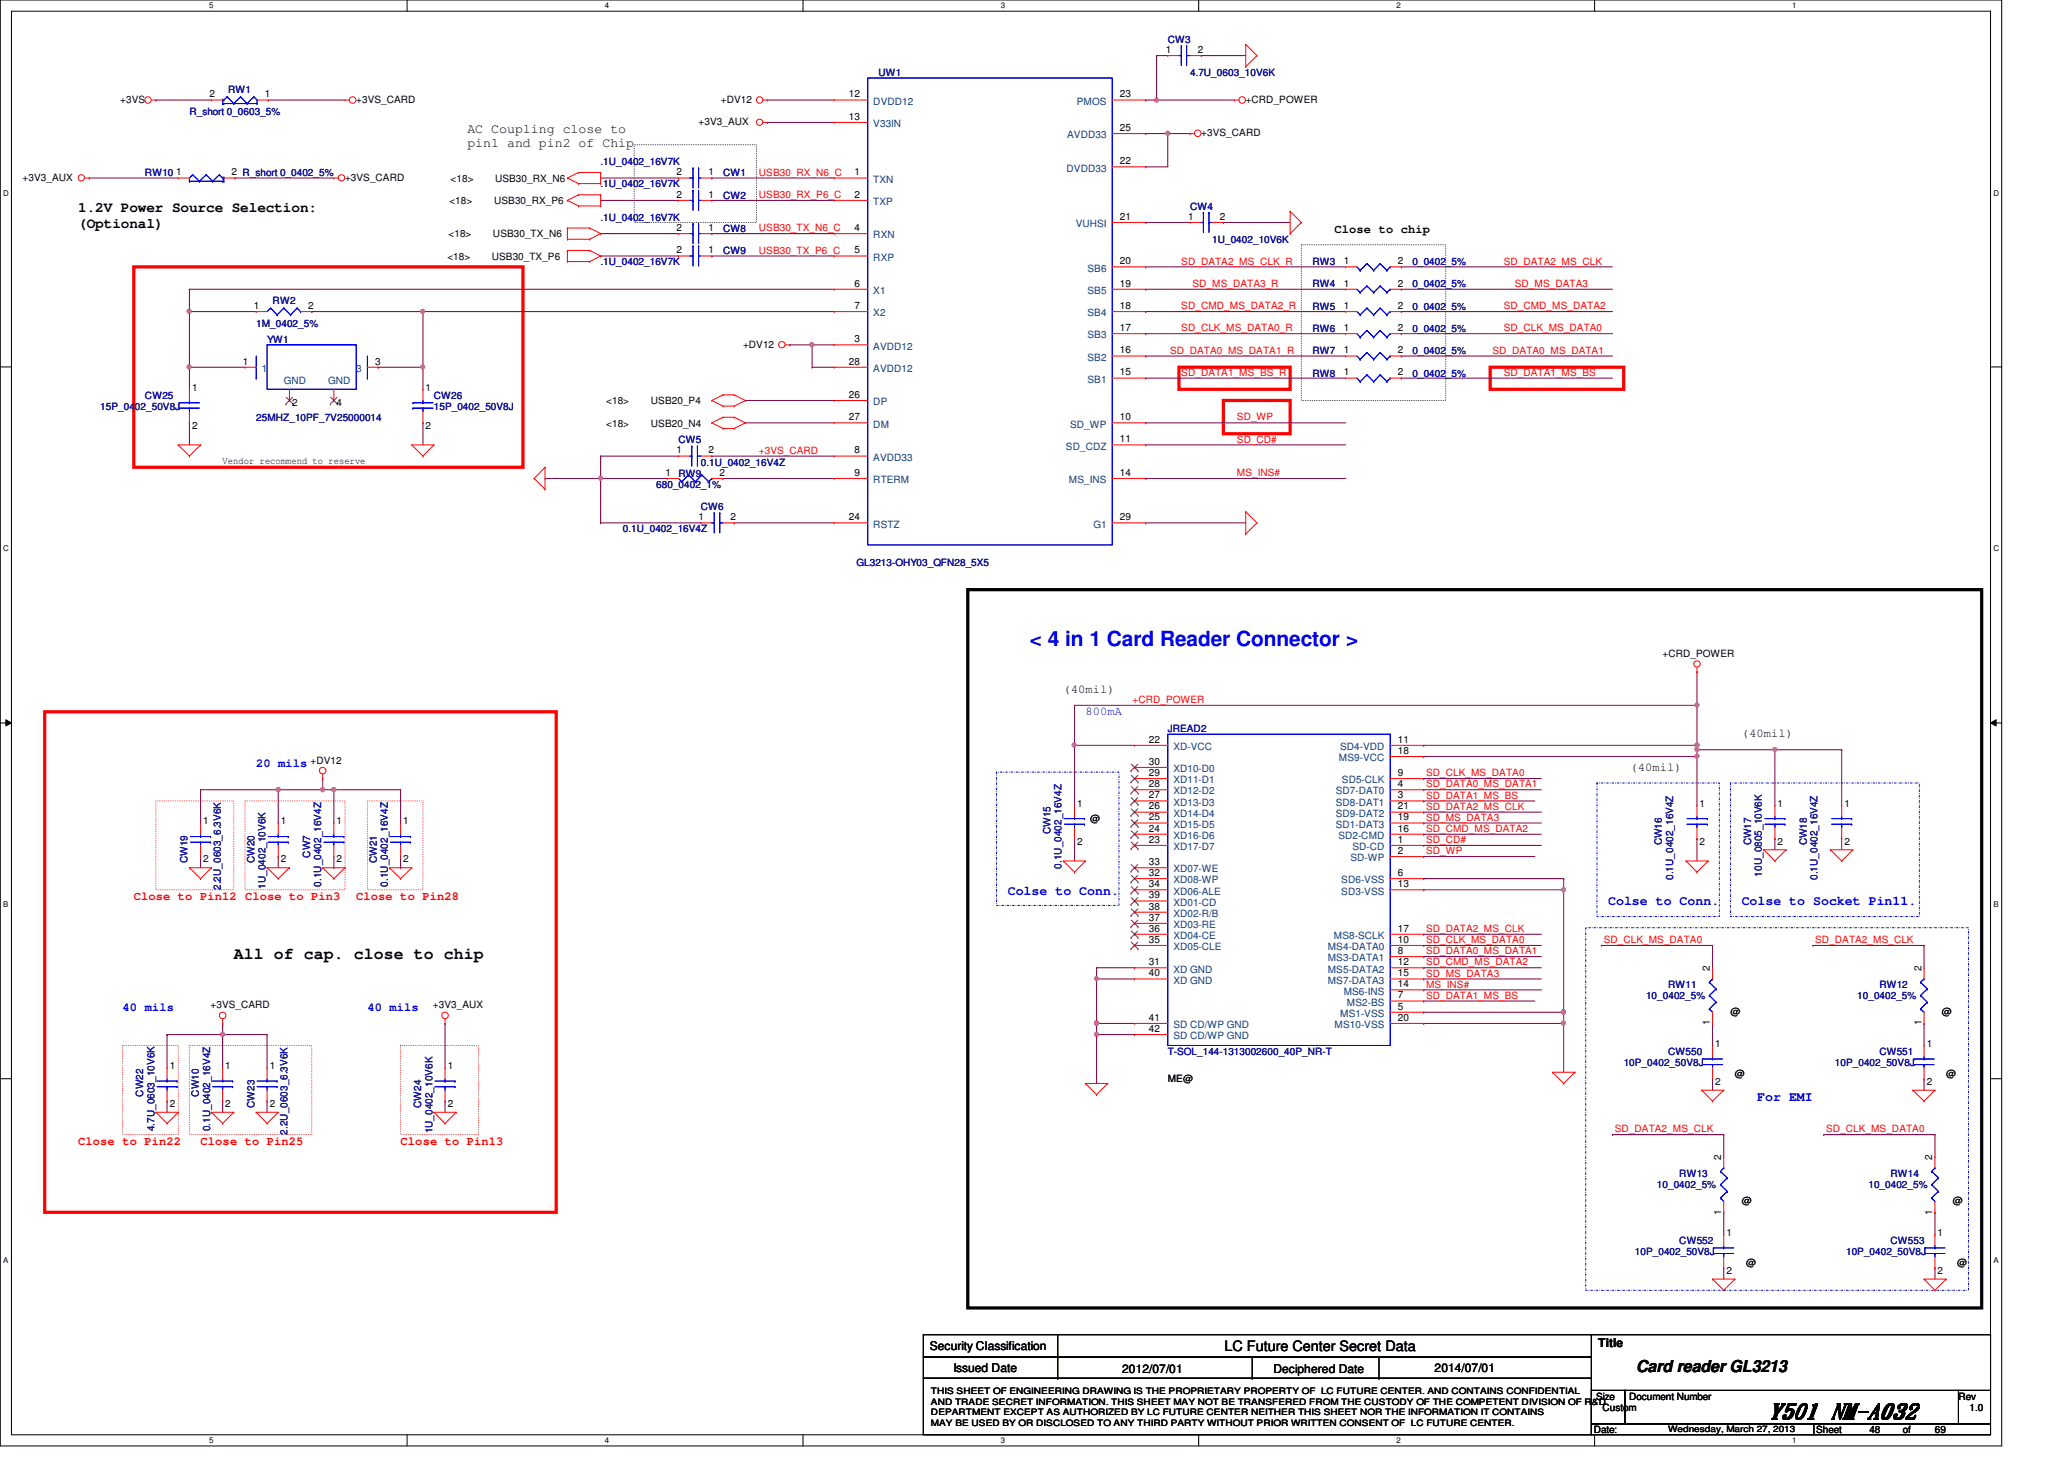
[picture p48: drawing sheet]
<svg xmlns="http://www.w3.org/2000/svg" width="297mm" height="210mm" viewBox="0 0 297 210" stroke-linecap="round" stroke-linejoin="round" font-family="sans-serif">
<defs><g id="words">
<text font-size="3" fill="#00f" x="148.2" y="93">&lt; 4 in 1 Card Reader Connector &gt;</text>
<text font-size="3" x="254.5" y="204">Y501 NM-A032</text>
<g font-size="2.4">
<text x="33.7" y="138">All of cap. close to chip</text>
<text x="235.5" y="197.4">Card reader GL3213</text>
</g>
<g font-size="2.1">
<text x="11.3" y="30.5">1.2V Power Source Selection:</text>
<text x="11.3" y="32.9">(Optional)</text>
<text x="176.2" y="194.4">LC Future Center Secret Data</text>
</g>
<g font-size="1.9">
<text x="67.3" y="19.1">AC Coupling close to</text>
<text x="67.3" y="21.1">pin1 and pin2 of Chip</text>
</g>
<g font-size="1.9" fill="#00f">
<text x="145" y="128.7">Colse to Conn.</text>
<text x="231.4" y="130.3">Colse to Conn.</text>
<text x="250.7" y="130.3">Colse to Socket Pin11.</text>
<text x="252.9" y="158.5">For EMI</text>
</g>
<g font-size="1.7">
<text x="192.1" y="33.5">Close to chip</text>
<text x="153" y="99.7">(40mil)</text>
<text x="250.7" y="106">(40mil)</text>
<text x="234.7" y="110.9">(40mil)</text>
<text x="133.8" y="194.3">Security Classification</text>
<text x="137.2" y="197.3">Issued Date</text>
<text x="161.5" y="197.5">2012/07/01</text>
<text x="183.3" y="197.5">Deciphered Date</text>
<text x="206.5" y="197.3">2014/07/01</text>
<text x="230" y="193.8">Title</text>
</g>
<g font-size="1.7" fill="#00f">
<text x="156.2" y="102.9">800mA</text>
<text x="36.9" y="110.3">20 mils</text>
<text x="17.6" y="145.5">40 mils</text>
<text x="52.9" y="145.5">40 mils</text>
</g>
<g font-size="1.7" fill="#f00">
<text x="19.3" y="129.5">Close to Pin12 Close to Pin3</text>
<text x="51.3" y="129.5">Close to Pin28</text>
<text x="11.3" y="164.7">Close to Pin22</text>
<text x="28.9" y="164.7">Close to Pin25</text>
<text x="57.7" y="164.7">Close to Pin13</text>
</g>
<g font-size="1.4" fill="#000080">
<text x="126.4" y="11">UW1</text>
<text x="168.1" y="6.2">CW3</text>
<text x="171.3" y="11">4.7U_0603_10V6K</text>
<text x="27.3" y="16.6">R_short 0_0603_5%</text>
<text x="32.8" y="13.4">RW1</text>
<text x="86.4" y="23.7">.1U_0402_16V7K</text>
<text x="20.9" y="25.4">RW10</text>
<text x="86.4" y="27">.1U_0402_16V7K</text>
<text x="104.1" y="25.4">CW1</text>
<text x="104.1" y="28.6">CW2</text>
<text x="86.4" y="31.7">.1U_0402_16V7K</text>
<text x="104.1" y="33.4">CW8</text>
<text x="171.3" y="30.2">CW4</text>
<text x="174.5" y="35">1U_0402_10V6K</text>
<text x="86.4" y="38.2">.1U_0402_16V7K</text>
<text x="104.1" y="36.6">CW9</text>
<text x="188.9" y="41.4">RW4</text>
<text x="188.9" y="38.2">RW3</text>
<text x="203.3" y="41.4">0_0402_5%</text>
<text x="203.3" y="38.2">0_0402_5%</text>
<text x="36.9" y="47">1M_0402_5%</text>
<text x="39.2" y="43.8">RW2</text>
<text x="188.9" y="47.8">RW6</text>
<text x="188.9" y="44.6">RW5</text>
<text x="203.3" y="47.8">0_0402_5%</text>
<text x="203.3" y="44.6">0_0402_5%</text>
<text x="38.4" y="49.4">YW1</text>
<text x="188.9" y="51">RW7</text>
<text x="203.3" y="51">0_0402_5%</text>
<text x="14.4" y="59">15P_0402_50V8J</text>
<text x="20.9" y="57.4">CW25</text>
<text x="62.4" y="57.4">CW26</text>
<text x="62.4" y="59">15P_0402_50V8J</text>
<text x="188.9" y="54.2">RW8</text>
<text x="203.3" y="54.2">0_0402_5%</text>
<text x="36.9" y="60.6">25MHZ_10PF_7V25000014</text>
<text x="97.7" y="63.8">CW5</text>
<text x="94.4" y="70.2">680_0402_1%</text>
<text x="97.7" y="68.6">RW9</text>
<text x="100.9" y="67">0.1U_0402_16V4Z</text>
<text x="89.7" y="76.6">0.1U_0402_16V4Z</text>
<text x="100.9" y="73.4">CW6</text>
<text x="123.3" y="81.4">GL3213-OHY03_QFN28_5X5</text>
<text x="168.1" y="105.4">JREAD2</text>
<text x="27" y="124.2" transform="rotate(-90 27 124.2)">CW19</text>
<text x="36.6" y="124.2" transform="rotate(-90 36.6 124.2)">CW20</text>
<text x="44.6" y="123.4" transform="rotate(-90 44.6 123.4)">CW7</text>
<text x="54.2" y="124.2" transform="rotate(-90 54.2 124.2)">CW21</text>
<text x="151.2" y="120" transform="rotate(-90 151.2 120)">CW15</text>
<text x="152.8" y="125" transform="rotate(-90 152.8 125)">0.1U_0402_16V4Z</text>
<text x="239.2" y="121.6" transform="rotate(-90 239.2 121.6)">CW16</text>
<text x="252" y="121.6" transform="rotate(-90 252 121.6)">CW17</text>
<text x="260" y="121.6" transform="rotate(-90 260 121.6)">CW18</text>
<text x="31.8" y="128" transform="rotate(-90 31.8 128)">2.2U_0603_6.3V6K</text>
<text x="38.2" y="127.8" transform="rotate(-90 38.2 127.8)">1U_0402_10V6K</text>
<text x="46.2" y="127.6" transform="rotate(-90 46.2 127.6)">0.1U_0402_16V4Z</text>
<text x="55.8" y="127.6" transform="rotate(-90 55.8 127.6)">0.1U_0402_16V4Z</text>
<text x="240.8" y="126.6" transform="rotate(-90 240.8 126.6)">0.1U_0402_16V4Z</text>
<text x="253.6" y="126.1" transform="rotate(-90 253.6 126.1)">10U_0805_10V6K</text>
<text x="261.6" y="126.6" transform="rotate(-90 261.6 126.6)">0.1U_0402_16V4Z</text>
<text x="236.9" y="143.8">10_0402_5%</text>
<text x="240.1" y="142.2">RW11</text>
<text x="267.3" y="143.8">10_0402_5%</text>
<text x="270.5" y="142.2">RW12</text>
<text x="168.1" y="151.8">T-SOL_144-1313002600_40P_NR-T</text>
<text x="233.7" y="153.4">10P_0402_50V8J</text>
<text x="240.1" y="151.8">CW550</text>
<text x="264.1" y="153.4">10P_0402_50V8J</text>
<text x="270.5" y="151.8">CW551</text>
<text x="20.6" y="157.8" transform="rotate(-90 20.6 157.8)">CW22</text>
<text x="28.6" y="157.8" transform="rotate(-90 28.6 157.8)">CW10</text>
<text x="36.6" y="159.4" transform="rotate(-90 36.6 159.4)">CW23</text>
<text x="60.6" y="159.4" transform="rotate(-90 60.6 159.4)">CW24</text>
<text x="22.2" y="162.7" transform="rotate(-90 22.2 162.7)">4.7U_0603_10V6K</text>
<text x="30.2" y="162.7" transform="rotate(-90 30.2 162.7)">0.1U_0402_16V4Z</text>
<text x="41.4" y="163.2" transform="rotate(-90 41.4 163.2)">2.2U_0603_6.3V6K</text>
<text x="62.2" y="163.1" transform="rotate(-90 62.2 163.1)">1U_0402_10V6K</text>
<text x="238.5" y="171">10_0402_5%</text>
<text x="241.7" y="169.4">RW13</text>
<text x="268.9" y="171">10_0402_5%</text>
<text x="272.1" y="169.4">RW14</text>
<text x="241.7" y="179">CW552</text>
<text x="272.1" y="179">CW553</text>
<text x="235.3" y="180.6">10P_0402_50V8J</text>
<text x="265.7" y="180.6">10P_0402_50V8J</text>
</g>
<g font-size="1.4">
<text x="167.8" y="7.6">1</text>
<text x="172.4" y="7.6">2</text>
<text x="17.3" y="14.8">+3VS</text>
<text x="30.1" y="14">2</text>
<text x="38.1" y="14">1</text>
<text x="51.3" y="14.8">+3VS_CARD</text>
<text x="100.5" y="18">+3V3_AUX</text>
<text x="103.8" y="14.8">+DV12</text>
<text x="122.2" y="14">12</text>
<text x="122.2" y="17.2">13</text>
<text x="161.2" y="14">23</text>
<text x="179.3" y="14.8">+CRD_POWER</text>
<text x="161.2" y="23.6">22</text>
<text x="161.2" y="18.8">25</text>
<text x="172.9" y="19.6">+3VS_CARD</text>
<text x="3.3" y="26">+3V3_AUX</text>
<text x="25.4" y="25.2">1</text>
<text x="33.3" y="25.2">2 R_short 0_0402_5%</text>
<text x="49.7" y="26">+3VS_CARD</text>
<text x="64.7" y="29.4">&lt;18&gt;</text>
<text x="64.9" y="26.2">&lt;18&gt;</text>
<text x="71.1" y="29.4">USB30_RX_P6</text>
<text x="71.2" y="26.2">USB30_RX_N6</text>
<text x="97.4" y="25.2">2</text>
<text x="97.4" y="28.4">2</text>
<text x="102" y="25.2">1</text>
<text x="102" y="28.4">1</text>
<text x="123" y="25.2">1</text>
<text x="123" y="28.4">2</text>
<text x="64.6" y="34.2">&lt;18&gt;</text>
<text x="70.9" y="34.2">USB30_TX_N6</text>
<text x="97.4" y="33.2">2</text>
<text x="102" y="33.2">1</text>
<text x="123" y="33.2">4</text>
<text x="161.2" y="31.6">21</text>
<text x="171" y="31.6">1</text>
<text x="175.6" y="31.6">2</text>
<text x="64.4" y="37.4">&lt;18&gt;</text>
<text x="70.8" y="37.4">USB30_TX_P6</text>
<text x="97.4" y="36.4">2</text>
<text x="102" y="36.4">1</text>
<text x="123" y="36.4">5</text>
<text x="123" y="41.2">6</text>
<text x="161.2" y="41.2">19</text>
<text x="161.2" y="38">20</text>
<text x="193.4" y="41.2">1</text>
<text x="193.4" y="38">1</text>
<text x="201.2" y="41.2">2</text>
<text x="201.2" y="38">2</text>
<text x="36.5" y="44.4">1</text>
<text x="44.4" y="44.4">2</text>
<text x="123" y="44.4">7</text>
<text x="161.2" y="47.6">17</text>
<text x="161.2" y="44.4">18</text>
<text x="193.4" y="47.6">1</text>
<text x="193.4" y="44.4">1</text>
<text x="201.2" y="47.6">2</text>
<text x="201.2" y="44.4">2</text>
<text x="35" y="52.5">1</text>
<text x="54" y="52.5">3</text>
<text x="106.9" y="50">+DV12</text>
<text x="122.2" y="52.5">28</text>
<text x="123" y="49.2">3</text>
<text x="161.2" y="50.8">16</text>
<text x="193.4" y="50.8">1</text>
<text x="201.2" y="50.8">2</text>
<text x="27.6" y="56.2">1</text>
<text x="42" y="58.5">2</text>
<text x="48.4" y="58.5">4</text>
<text x="61.3" y="56.2">1</text>
<text x="87.2" y="58.2">&lt;18&gt;</text>
<text x="93.7" y="58.2">USB20_P4</text>
<text x="122.2" y="57.2">26</text>
<text x="161.2" y="54">15</text>
<text x="193.4" y="54">1</text>
<text x="201.2" y="54">2</text>
<text x="27.6" y="61.7">2</text>
<text x="61.3" y="61.7">2</text>
<text x="87.2" y="61.4">&lt;18&gt;</text>
<text x="93.7" y="61.4">USB20_N4</text>
<text x="97.4" y="65.2">1</text>
<text x="102" y="65.2">2</text>
<text x="122.2" y="60.5">27</text>
<text x="123" y="65.2">8</text>
<text x="161.2" y="60.5">10</text>
<text x="161.2" y="63.6">11</text>
<text x="32" y="66.8">Vendor recommend to reserve</text>
<text x="95.8" y="68.5">1</text>
<text x="103.5" y="68.5">2</text>
<text x="123" y="68.5">9</text>
<text x="161.2" y="68.5">14</text>
<text x="100.5" y="74.8">1</text>
<text x="105.2" y="74.8">2</text>
<text x="122.2" y="74.8">24</text>
<text x="161.2" y="74.8">29</text>
<text x="239.3" y="94.5">+CRD_POWER</text>
<text x="165.4" y="106.8">22</text>
<text x="201.2" y="106.8">11</text>
<text x="44.7" y="109.9">+DV12</text>
<text x="165.4" y="110">30</text>
<text x="165.4" y="113.2">28</text>
<text x="165.4" y="111.6">29</text>
<text x="201.2" y="113.2">4</text>
<text x="201.2" y="111.6">9</text>
<text x="201.2" y="108.5">18</text>
<text x="29.2" y="118.6">1</text>
<text x="40.4" y="118.6">1</text>
<text x="48.4" y="118.6">1</text>
<text x="58" y="118.6">1</text>
<text x="155" y="116.1">1</text>
<text x="156.9" y="118.2">@</text>
<text x="165.4" y="116.5">26</text>
<text x="165.4" y="119.6">24</text>
<text x="165.4" y="118">25</text>
<text x="165.4" y="114.9">27</text>
<text x="201.2" y="116.5">21</text>
<text x="201.2" y="119.6">16</text>
<text x="201.2" y="118">19</text>
<text x="201.2" y="114.9">3</text>
<text x="244.6" y="116.1">1</text>
<text x="255.8" y="116.1">1</text>
<text x="265.4" y="116.1">1</text>
<text x="29.2" y="124.1">2</text>
<text x="40.4" y="124.1">2</text>
<text x="48.4" y="124.1">2</text>
<text x="58" y="124.1">2</text>
<text x="155" y="121.5">2</text>
<text x="165.4" y="121.2">23</text>
<text x="165.4" y="124.5">33</text>
<text x="201.2" y="121.2">1</text>
<text x="201.2" y="122.9">2</text>
<text x="244.6" y="121.5">2</text>
<text x="255.8" y="121.5">2</text>
<text x="265.4" y="121.5">2</text>
<text x="165.4" y="126">32</text>
<text x="165.4" y="127.6">34</text>
<text x="165.4" y="130.9">38</text>
<text x="165.4" y="129.2">39</text>
<text x="201.2" y="127.6">13</text>
<text x="201.2" y="126">6</text>
<text x="165.4" y="132.5">37</text>
<text x="165.4" y="134">36</text>
<text x="165.4" y="135.6">35</text>
<text x="201.2" y="135.6">10</text>
<text x="201.2" y="137.2">8</text>
<text x="201.2" y="134">17</text>
<text x="165.4" y="138.9">31</text>
<text x="165.4" y="140.5">40</text>
<text x="201.2" y="140.5">15</text>
<text x="201.2" y="142">14</text>
<text x="201.2" y="138.9">12</text>
<text x="201.2" y="143.6">7</text>
<text x="246.1" y="139.7" transform="rotate(-90 246.1 139.7)">2</text>
<text x="276.5" y="139.7" transform="rotate(-90 276.5 139.7)">2</text>
<text x="30.3" y="145.1">+3VS_CARD</text>
<text x="62.3" y="145.1">+3V3_AUX</text>
<text x="165.4" y="146.9">41</text>
<text x="165.4" y="148.5">42</text>
<text x="201.2" y="146.9">20</text>
<text x="201.2" y="145.2">5</text>
<text x="246.1" y="147.5" transform="rotate(-90 246.1 147.5)">1</text>
<text x="249" y="146">@</text>
<text x="276.5" y="147.5" transform="rotate(-90 276.5 147.5)">1</text>
<text x="279.4" y="146">@</text>
<text x="24.4" y="153.8">1</text>
<text x="32.4" y="153.8">1</text>
<text x="38.8" y="153.8">1</text>
<text x="64.4" y="153.8">1</text>
<text x="168.1" y="155.6">ME@</text>
<text x="246.8" y="150.6">1</text>
<text x="249.7" y="155">@</text>
<text x="277.3" y="150.6">1</text>
<text x="280.1" y="155">@</text>
<text x="24.4" y="159.3">2</text>
<text x="32.4" y="159.3">2</text>
<text x="38.8" y="159.3">2</text>
<text x="64.4" y="159.3">2</text>
<text x="246.8" y="156.1">2</text>
<text x="277.3" y="156.1">2</text>
<text x="247.7" y="166.9" transform="rotate(-90 247.7 166.9)">2</text>
<text x="278.1" y="166.9" transform="rotate(-90 278.1 166.9)">2</text>
<text x="250.7" y="173.2">@</text>
<text x="281" y="173.2">@</text>
<text x="247.7" y="174.8" transform="rotate(-90 247.7 174.8)">1</text>
<text x="248.5" y="177.8">1</text>
<text x="278.1" y="174.8" transform="rotate(-90 278.1 174.8)">1</text>
<text x="278.8" y="177.8">1</text>
<text x="248.5" y="183.3">2</text>
<text x="251.3" y="182.2">@</text>
<text x="278.8" y="183.3">2</text>
<text x="281.7" y="182.2">@</text>
<text x="229.7" y="201.4">Size</text>
<text x="230.6" y="203">Custom</text>
<text x="234.5" y="201.4">Document Number</text>
<text x="281.9" y="201.4">Rev</text>
<text x="283.5" y="203">1.0</text>
<text x="229.4" y="206.2">Date:</text>
<text x="261.4" y="206.2">Sheet</text>
<text x="269" y="206.2">48</text>
<text x="273.9" y="206.2">of</text>
<text x="278.5" y="206.2">69</text>
</g>
<g font-size="1.4" fill="#004080">
<text x="125.7" y="15.1">DVDD12</text>
<text x="155" y="15.1">PMOS</text>
<text x="125.7" y="18.3">V33IN</text>
<text x="153.6" y="19.9">AVDD33</text>
<text x="125.7" y="26.3">TXN</text>
<text x="125.7" y="29.5">TXP</text>
<text x="153.5" y="24.7">DVDD33</text>
<text x="125.7" y="34.3">RXN</text>
<text x="154.8" y="32.7">VUHSI</text>
<text x="125.7" y="37.5">RXP</text>
<text x="156.5" y="39.1">SB6</text>
<text x="125.7" y="42.3">X1</text>
<text x="125.7" y="45.5">X2</text>
<text x="156.5" y="45.5">SB4</text>
<text x="156.5" y="42.3">SB5</text>
<text x="37.7" y="53.5">1</text>
<text x="51.3" y="53.5">3</text>
<text x="125.7" y="50.3">AVDD12</text>
<text x="125.7" y="53.5">AVDD12</text>
<text x="156.5" y="51.9">SB2</text>
<text x="156.5" y="48.7">SB3</text>
<text x="40.8" y="55.2">GND</text>
<text x="47.2" y="55.2">GND</text>
<text x="125.7" y="58.3">DP</text>
<text x="156.5" y="55.1">SB1</text>
<text x="125.7" y="61.5">DM</text>
<text x="153.4" y="64.7">SD_CDZ</text>
<text x="154" y="61.5">SD_WP</text>
<text x="125.7" y="66.3">AVDD33</text>
<text x="125.7" y="69.5">RTERM</text>
<text x="153.8" y="69.5">MS_INS</text>
<text x="125.7" y="75.9">RSTZ</text>
<text x="157.3" y="75.9">G1</text>
<text x="168.9" y="107.9">XD-VCC</text>
<text x="192.9" y="107.9">SD4-VDD</text>
<text x="168.9" y="111.1">XD10-D0</text>
<text x="168.9" y="112.7">XD11-D1</text>
<text x="192.7" y="109.5">MS9-VCC</text>
<text x="193.1" y="112.7">SD5-CLK</text>
<text x="168.9" y="117.5">XD14-D4</text>
<text x="168.9" y="114.3">XD12-D2</text>
<text x="168.9" y="119.1">XD15-D5</text>
<text x="168.9" y="115.9">XD13-D3</text>
<text x="192.2" y="117.5">SD9-DAT2</text>
<text x="192.2" y="114.3">SD7-DAT0</text>
<text x="192.2" y="119.1">SD1-DAT3</text>
<text x="192.2" y="115.9">SD8-DAT1</text>
<text x="168.9" y="120.7">XD16-D6</text>
<text x="168.9" y="122.3">XD17-D7</text>
<text x="168.9" y="125.5">XD07-WE</text>
<text x="192.6" y="120.7">SD2-CMD</text>
<text x="194.3" y="123.9">SD-WP</text>
<text x="194.6" y="122.3">SD-CD</text>
<text x="168.9" y="127.1">XD08-WP</text>
<text x="168.9" y="128.7">XD06-ALE</text>
<text x="168.9" y="131.9">XD02-R/B</text>
<text x="168.9" y="130.3">XD01-CD</text>
<text x="193" y="128.7">SD3-VSS</text>
<text x="193" y="127.1">SD6-VSS</text>
<text x="168.9" y="133.5">XD03-RE</text>
<text x="168.9" y="135.1">XD04-CE</text>
<text x="168.9" y="136.7">XD05-CLE</text>
<text x="191.1" y="136.7">MS4-DATA0</text>
<text x="192" y="135.1">MS8-SCLK</text>
<text x="168.9" y="139.9">XD GND</text>
<text x="168.9" y="141.5">XD GND</text>
<text x="191.1" y="141.5">MS7-DATA3</text>
<text x="191.1" y="138.3">MS3-DATA1</text>
<text x="191.1" y="139.9">MS5-DATA2</text>
<text x="193.4" y="143.1">MS6-INS</text>
<text x="168.9" y="147.9">SD CD/WP GND</text>
<text x="168.9" y="149.5">SD CD/WP GND</text>
<text x="192.1" y="147.9">MS10-VSS</text>
<text x="192.9" y="146.3">MS1-VSS</text>
<text x="193.8" y="144.7">MS2-BS</text>
</g>
<g font-size="1.4" fill="#f00">
<text x="109.2" y="25.3">USB30_RX_N6_C</text>
<text x="109.2" y="28.5">USB30_RX_P6_C</text>
<text x="109.2" y="33.3">USB30_TX_N6_C</text>
<text x="109.2" y="36.5">USB30_TX_P6_C</text>
<text x="170" y="38.1">SD_DATA2_MS_CLK_R</text>
<text x="171.6" y="41.3">SD_MS_DATA3_R</text>
<text x="216.4" y="38.1">SD_DATA2_MS_CLK</text>
<text x="218" y="41.3">SD_MS_DATA3</text>
<text x="170" y="44.5">SD_CMD_MS_DATA2_R</text>
<text x="170" y="47.7">SD_CLK_MS_DATA0_R</text>
<text x="216.4" y="44.5">SD_CMD_MS_DATA2</text>
<text x="216.4" y="47.7">SD_CLK_MS_DATA0</text>
<text x="168.4" y="50.9">SD_DATA0_MS_DATA1_R</text>
<text x="214.8" y="50.9">SD_DATA0_MS_DATA1</text>
<text x="170" y="54.1">SD_DATA1_MS_BS_R</text>
<text x="216.4" y="54.1">SD_DATA1_MS_BS</text>
<text x="109.2" y="65.3">+3VS_CARD</text>
<text x="178" y="60.5">SD_WP</text>
<text x="178" y="63.7">SD_CD#</text>
<text x="178" y="68.5">MS_INS#</text>
<text x="163" y="101.1">+CRD_POWER</text>
<text x="205.2" y="111.7">SD_CLK_MS_DATA0</text>
<text x="205.2" y="113.3">SD_DATA0_MS_DATA1</text>
<text x="205.2" y="116.5">SD_DATA2_MS_CLK</text>
<text x="205.2" y="119.7">SD_CMD_MS_DATA2</text>
<text x="205.2" y="118.1">SD_MS_DATA3</text>
<text x="205.2" y="114.9">SD_DATA1_MS_BS</text>
<text x="205.2" y="121.3">SD_CD#</text>
<text x="205.2" y="122.9">SD_WP</text>
<text x="205.2" y="135.7">SD_CLK_MS_DATA0</text>
<text x="205.2" y="134.1">SD_DATA2_MS_CLK</text>
<text x="205.2" y="137.3">SD_DATA0_MS_DATA1</text>
<text x="230.8" y="135.7">SD_CLK_MS_DATA0</text>
<text x="261.2" y="135.7">SD_DATA2_MS_CLK</text>
<text x="205.2" y="140.5">SD_MS_DATA3</text>
<text x="205.2" y="142.1">MS_INS#</text>
<text x="205.2" y="138.9">SD_CMD_MS_DATA2</text>
<text x="205.2" y="143.7">SD_DATA1_MS_BS</text>
<text x="232.4" y="162.9">SD_DATA2_MS_CLK</text>
<text x="262.8" y="162.9">SD_CLK_MS_DATA0</text>
</g>
<g font-size="1.3">
<text x="134" y="200.6">THIS SHEET OF ENGINEERING DRAWING IS THE PROPRIETARY PROPERTY OF LC FUTURE CENTER. AND CONTAINS CONFIDENTIAL</text>
<text x="134" y="202.1">AND TRADE SECRET INFORMATION. THIS SHEET MAY NOT BE TRANSFERED FROM THE CUSTODY OF THE COMPETENT DIVISION OF R&amp;D</text>
<text x="134" y="203.6">DEPARTMENT EXCEPT AS AUTHORIZED BY LC FUTURE CENTER NEITHER THIS SHEET NOR THE INFORMATION IT CONTAINS</text>
<text x="134" y="205.1">MAY BE USED BY OR DISCLOSED TO ANY THIRD PARTY WITHOUT PRIOR WRITTEN CONSENT OF LC FUTURE CENTER.</text>
<text x="240.1" y="206">Wednesday, March 27, 2013</text>
</g>
<g font-size="1.1">
<text x="30.1" y="1.1">5</text>
<text x="87" y="1.1">4</text>
<text x="144" y="1.1">3</text>
<text x="201" y="1.1">2</text>
<text x="257.9" y="1.1">1</text>
<text x=".5" y="28.2">D</text>
<text x="286.9" y="28.2">D</text>
<text x=".5" y="79.3">C</text>
<text x="286.9" y="79.3">C</text>
<text x=".5" y="130.6">B</text>
<text x="286.9" y="130.6">B</text>
<text x=".5" y="181.7">A</text>
<text x="286.9" y="181.7">A</text>
<text x="30.1" y="207.6">5</text>
<text x="87" y="207.6">4</text>
<text x="144" y="207.6">3</text>
<text x="201" y="207.6">2</text>
<text x="257.9" y="207.6">1</text>
</g>
</g></defs>
<path d="M0 0h288.1v208h-288.1zM1.6 1.6h284.9v204.8h-284.9z" fill="none" stroke="#000" stroke-width=".14"/>
<g fill="#fff">
<path d="M30.1 .2h.6v1.2h-.6z"/>
<path d="M30.1 206.6h.6v1.2h-.6z"/>
</g>
<path d="M58.6 0v1.6M58.6 206.4v1.6" fill="none" stroke="#000" stroke-width=".14"/>
<g fill="#fff">
<path d="M87 .2h.6v1.2h-.6z"/>
<path d="M87 206.6h.6v1.2h-.6z"/>
</g>
<path d="M115.6 0v1.6M115.6 206.4v1.6" fill="none" stroke="#000" stroke-width=".14"/>
<g fill="#fff">
<path d="M144 .2h.6v1.2h-.6z"/>
<path d="M144 206.6h.6v1.2h-.6z"/>
</g>
<path d="M172.5 0v1.6M172.5 206.4v1.6" fill="none" stroke="#000" stroke-width=".14"/>
<g fill="#fff">
<path d="M201 .2h.5v1.2h-.5z"/>
<path d="M201 206.6h.5v1.2h-.5z"/>
</g>
<path d="M229.5 0v1.6M229.5 206.4v1.6" fill="none" stroke="#000" stroke-width=".14"/>
<g fill="#fff">
<path d="M257.9 .2h.6v1.2h-.6z"/>
<path d="M257.9 206.6h.6v1.2h-.6z"/>
<path d="M.5 27.2h.7v1.2h-.7z"/>
<path d="M286.9 27.2h.8v1.2h-.8z"/>
<path d="M.5 78.4h.7v1.1h-.7z"/>
<path d="M286.9 78.4h.8v1.1h-.8z"/>
</g>
<path d="M0 52.8h1.6M286.5 52.8h1.6" fill="none" stroke="#000" stroke-width=".14"/>
<g fill="#fff">
<path d="M.5 129.6h.7v1.2h-.7z"/>
<path d="M286.9 129.6h.7v1.2h-.7z"/>
</g>
<path d="M0 104h1.6M.8 103.5l.8 .5-.8 .4zM286.5 104l.8-.5v.9zM286.5 104h1.6" fill="none" stroke="#000" stroke-width=".14"/>
<path d="M.8 103.5l.8 .5-.8 .4zM286.5 104l.8-.5v.9z" fill="#000"/>
<g fill="#fff">
<path d="M.5 180.8h.7v1.1h-.7z"/>
<path d="M286.9 180.8h.7v1.1h-.7z"/>
</g>
<path d="M0 155.2h1.6M286.5 155.2h1.6" fill="none" stroke="#000" stroke-width=".14"/>
<path d="M139.3 84.8h145.9v103.4h-145.9z" fill="none" stroke="#000" stroke-width=".47"/>
<path d="M143.4 111.1h17.6v19.2h-17.6zM229.8 112.6h17.6v19.3h-17.6zM249 112.6h27.2v19.3h-27.2zM228.2 133.5h55.1v52.1h-55.1z" fill="none" stroke="#00f" stroke-width=".14" stroke-dasharray=".3 .3 0 .3"/>
<path d="M91.3 20.8h17.6v11.2h-17.6zM187.3 35.2h20.8v22.4h-20.8z" fill="none" stroke="#000" stroke-width=".14" stroke-dasharray="0 .3"/>
<path d="M19.3 38.4h56v28.8h-56zM169.7 52.8h16v3.2h-16zM176.1 57.6h9.6v4.8h-9.6zM214.5 52.8h19.2v3.2h-19.2zM6.4 102.4h73.6v72h-73.6z" fill="none" stroke="#f00" stroke-width=".47"/>
<path d="M22.4 115.2h11.3v12.8h-11.3zM35.3 115.2h14.4v12.8h-14.4zM52.9 115.2h8v12.8h-8zM17.6 150.4h8.1v12.8h-8.1zM27.3 150.4h17.6v12.8h-17.6zM57.7 150.4h11.2v12.8h-11.2z" fill="none" stroke="#f00" stroke-width=".14" stroke-dasharray="0 .3"/>
<path d="M244.2 107.9h.1M244.2 107.9h11.2M204.9 128h.1M225 126.4h.1M225 126.4v1.6h-20.1" fill="none" stroke="#800040" stroke-width=".14"/>
<circle cx="244.2" cy="107.8" r=".3" fill="#f0f"/>
<circle cx="244.2" cy="107.8" r=".3" fill="none" stroke="#f0f" stroke-width=".14"/>
<path d="M157.8 147.2h.1M157.8 147.2v1.6" fill="none" stroke="#800040" stroke-width=".14"/>
<circle cx="157.8" cy="147.2" r=".3" fill="#f0f"/>
<circle cx="157.8" cy="147.2" r=".3" fill="none" stroke="#f0f" stroke-width=".14"/>
<path d="M225 145.6h.1M225 145.6v1.6" fill="none" stroke="#800040" stroke-width=".14"/>
<circle cx="225" cy="145.6" r=".31" fill="#f0f"/>
<circle cx="225" cy="145.6" r=".31" fill="none" stroke="#f0f" stroke-width=".14"/>
<path d="M157.8 139.2h.1M157.8 139.2v1.6M157.8 148.8h.1M157.8 148.8h5.5" fill="none" stroke="#800040" stroke-width=".14"/>
<circle cx="157.8" cy="148.8" r=".3" fill="#f0f"/>
<circle cx="157.8" cy="148.8" r=".3" fill="none" stroke="#f0f" stroke-width=".14"/>
<path d="M157.8 140.8h.1M157.8 140.8v6.4" fill="none" stroke="#800040" stroke-width=".14"/>
<circle cx="157.8" cy="147.2" r=".3" fill="#f0f"/>
<circle cx="157.8" cy="147.2" r=".3" fill="none" stroke="#f0f" stroke-width=".14"/>
<circle cx="157.8" cy="140.8" r=".3" fill="#f0f"/>
<circle cx="157.8" cy="140.8" r=".3" fill="none" stroke="#f0f" stroke-width=".14"/>
<g fill="none" stroke="#800040" stroke-width=".14">
<path d="M154.6 101.5h.1M154.6 101.5h89.6M204.9 112h.1M204.9 113.6h.1M204.9 116.8h.1M204.9 118.4h.1M204.9 112h16.9M204.9 113.6h16.9M204.9 116.8h16.9M204.9 118.4h16.9M244.2 107.9h.1M244.2 107.9v.9"/>
<path d="M204.9 136h.1M204.9 121.6h.1M204.9 134.4h.1M204.9 137.6h.1M204.9 120h.1M204.9 139.2h.1M204.9 136h16.9M204.9 121.6h16.9M204.9 134.4h16.9M204.9 137.6h16.9M204.9 120h16.9M204.9 139.2h16.9"/>
<path d="M204.9 140.8h.1M204.9 142.4h.1M204.9 140.8h16.9M204.9 142.4h16.9"/>
</g>
<circle cx="244.2" cy="101.4" r=".3" fill="#f0f"/>
<circle cx="244.2" cy="101.4" r=".3" fill="none" stroke="#f0f" stroke-width=".14"/>
<path d="M204.9 126.4h.1M204.9 126.4h20.1M225 128h.1M225 128v17.6M157.8 140.8h.1M157.8 140.8h5.5" fill="none" stroke="#800040" stroke-width=".14"/>
<circle cx="225" cy="145.6" r=".31" fill="#f0f"/>
<circle cx="225" cy="145.6" r=".31" fill="none" stroke="#f0f" stroke-width=".14"/>
<circle cx="225" cy="128" r=".3" fill="#f0f"/>
<circle cx="225" cy="128" r=".3" fill="none" stroke="#f0f" stroke-width=".14"/>
<path d="M154.6 107.2h.1M154.6 107.2h8.7M244.2 108.8h.1M244.2 108.8v7.1M154.6 120.6h.1M154.6 120.6v3.3M255.4 120.6h.1M255.4 120.6v1.7" fill="none" stroke="#800040" stroke-width=".14"/>
<circle cx="154.6" cy="107.2" r=".3" fill="#f0f"/>
<circle cx="154.6" cy="107.2" r=".3" fill="none" stroke="#f0f" stroke-width=".14"/>
<path d="M244.2 101.5h.1M244.2 101.5v5.7" fill="none" stroke="#800040" stroke-width=".14"/>
<circle cx="244.2" cy="107.2" r=".3" fill="#f0f"/>
<circle cx="244.2" cy="107.2" r=".3" fill="none" stroke="#f0f" stroke-width=".14"/>
<path d="M244.2 96.6h.1M244.2 96.6v4.9M204.9 107.2h.1M204.9 107.2h39.3M157.8 147.2h.1M157.8 147.2h5.5" fill="none" stroke="#800040" stroke-width=".14"/>
<circle cx="157.8" cy="147.2" r=".3" fill="#f0f"/>
<circle cx="157.8" cy="147.2" r=".3" fill="none" stroke="#f0f" stroke-width=".14"/>
<path d="M154.6 101.5h.1M154.6 107.2h.1M154.6 101.5v14.4M204.9 108.8h.1M204.9 108.8h39.3M157.8 148.8h.1M157.8 148.8v7.1" fill="none" stroke="#800040" stroke-width=".14"/>
<circle cx="244.2" cy="108.8" r=".3" fill="#f0f"/>
<circle cx="244.2" cy="108.8" r=".3" fill="none" stroke="#f0f" stroke-width=".14"/>
<path d="M157.8 139.2h.1M157.8 139.2h5.5M244.2 120.6h.1M244.2 120.6v3.3M204.9 145.6h.1M204.9 147.2h.1M204.9 145.6h20.1M204.9 147.2h20.1" fill="none" stroke="#800040" stroke-width=".14"/>
<circle cx="225" cy="147.2" r=".3" fill="#f0f"/>
<circle cx="225" cy="147.2" r=".3" fill="none" stroke="#f0f" stroke-width=".14"/>
<path d="M255.4 107.9h.1M255.4 107.9h9.6M225 147.2h.1M225 147.2v7.1" fill="none" stroke="#800040" stroke-width=".14"/>
<circle cx="255.4" cy="107.8" r=".3" fill="#f0f"/>
<circle cx="255.4" cy="107.8" r=".3" fill="none" stroke="#f0f" stroke-width=".14"/>
<g fill="none" stroke="#800040" stroke-width=".14">
<path d="M244.2 107.2h.1M244.2 107.2v.7M255.4 107.9h.1M255.4 107.9v8M265 107.9h.1M265 107.9v8M230.5 136h.1M230.5 136h16M246.5 136h.1M246.5 136v3.2M260.9 136h.1M260.9 136h16"/>
<path d="M265 120.6h.1M265 120.6v1.7M246.5 147.2h.1M246.5 147.2v3.2M232.1 163.2h.1M232.1 163.2h16M262.5 163.2h.1M262.5 163.2h16"/>
</g>
<circle cx="244.2" cy="107.2" r=".3" fill="#f0f"/>
<circle cx="244.2" cy="107.2" r=".3" fill="none" stroke="#f0f" stroke-width=".14"/>
<g fill="none" stroke="#800040" stroke-width=".14">
<path d="M166.5 14.4h.1M166.5 14.4h11.2M86.4 75.2h.1M86.4 75.2h14.5M105.7 75.2h.1M105.7 75.2h14.4M276.9 136h.1M276.9 136v3.2M246.5 155.2h.1M246.5 155.2v1.6M276.9 147.2h.1M276.9 155.2h.1"/>
<path d="M276.9 147.2v3.2M276.9 155.2v1.6M248.1 163.2h.1M248.1 174.4h.1M248.1 163.2v3.2M248.1 174.4v3.2M278.5 163.2h.1M278.5 174.4h.1M278.5 163.2v3.2M278.5 174.4v3.2M248.1 182.4h.1M248.1 182.4v1.6"/>
<path d="M278.5 182.4h.1M278.5 182.4v1.6"/>
</g>
<circle cx="166.5" cy="14.4" r=".3" fill="#f0f"/>
<circle cx="166.5" cy="14.4" r=".3" fill="none" stroke="#f0f" stroke-width=".14"/>
<path d="M164.9 19.2h.1M164.9 19.2h3.2M168.1 19.2h.1M168.1 19.2v4.8h-3.2M164.9 24h.1" fill="none" stroke="#800040" stroke-width=".14"/>
<circle cx="168.1" cy="19.2" r=".3" fill="#f0f"/>
<circle cx="168.1" cy="19.2" r=".3" fill="none" stroke="#f0f" stroke-width=".14"/>
<g fill="none" stroke="#800040" stroke-width=".14">
<path d="M110.4 14.4h.1M110.4 17.6h.1M110.4 14.4h9.7M110.4 17.6h9.7M164.9 14.4h.1M166.5 8h.1M166.5 8h1.6M166.5 8v6.4h-1.6M168.1 19.2h.1M168.1 19.2h3.2M172.9 8h.1M172.9 8h6.4"/>
<path d="M86.4 25.6h.1M86.4 28.8h.1M86.4 25.6h11.3M86.4 28.8h11.3M164.9 32h.1M164.9 38.4h.1M164.9 32h6.4M164.9 38.4h28.8M176.1 32h.1M176.1 32h9.6M201.7 38.4h.1M201.7 38.4h30.4"/>
<path d="M116.9 49.6h.1M116.9 52.8h.1M116.9 49.6v3.2M116.9 52.8h3.2M116.9 49.6h3.2M164.9 41.6h.1M164.9 44.8h.1M164.9 48h.1M164.9 51.2h.1M164.9 54.4h.1M164.9 41.6h28.8M164.9 44.8h28.8"/>
<path d="M164.9 48h28.8M164.9 51.2h28.8M164.9 54.4h28.8M201.7 41.6h.1M201.7 44.8h.1M201.7 48h.1M201.7 51.2h.1M201.7 54.4h.1M201.7 41.6h30.4M201.7 44.8h30.4M201.7 48h30.4M201.7 51.2h30.4"/>
<path d="M201.7 54.4h30.4M78.4 68.8h.1M86.4 65.6h.1M86.4 65.6v3.2h-8M164.9 60.8h.1M164.9 64h.1M164.9 68.8h.1M164.9 75.2h.1M164.9 60.8h28.8M164.9 64h28.8M164.9 68.8h28.8M164.9 75.2h14.4"/>
</g>
<circle cx="116.8" cy="49.6" r=".31" fill="#f0f"/>
<circle cx="116.8" cy="49.6" r=".31" fill="none" stroke="#f0f" stroke-width=".14"/>
<path d="M107.3 57.6h.1M107.3 57.6h12.8M86.4 65.6h.1M86.4 68.8h.1M86.4 65.6h11.3M86.4 68.8v6.4M102.4 65.6h.1M102.4 65.6h17.7M107.3 60.8h.1M107.3 60.8h12.8" fill="none" stroke="#800040" stroke-width=".14"/>
<circle cx="86.4" cy="68.8" r=".3" fill="#f0f"/>
<circle cx="86.4" cy="68.8" r=".3" fill="none" stroke="#f0f" stroke-width=".14"/>
<g fill="none" stroke="#800040" stroke-width=".14">
<path d="M22.4 14.4h.1M22.4 14.4h8M38.6 14.4h.1M38.6 14.4h11.1M12.9 25.6h.1M12.9 25.6h12.8M33.8 25.6h.1M33.8 25.6h14.2M113.7 49.6h.1M113.7 49.6h3.2M86.4 68.8h.1M86.4 68.8h9.7"/>
<path d="M104.1 68.8h.1M104.1 68.8h16M28.9 113.6h.1M28.9 113.6h11.1M40 113.6h.1M40 113.6v4.8M48 113.6h.1M48 113.6h9.7M48 113.6v4.8M57.7 113.6h.1M57.7 113.6v4.8M40 123.2h.1"/>
<path d="M40 123.2v1.6M24 148.8h.1M24 158.4h.1M24 148.8v4.8M24 158.4v1.6M32 147.2h.1M32 148.8h.1M32 147.2v1.6M32 148.8h6.4M38.4 148.8h.1M38.4 148.8v4.8M64 147.2h.1"/>
<path d="M64 147.2v6.4"/>
</g>
<circle cx="48" cy="113.6" r=".31" fill="#f0f"/>
<circle cx="48" cy="113.6" r=".31" fill="none" stroke="#f0f" stroke-width=".14"/>
<path d="M32 148.8h.1M32 148.8v4.8" fill="none" stroke="#800040" stroke-width=".14"/>
<circle cx="32" cy="148.8" r=".3" fill="#f0f"/>
<circle cx="32" cy="148.8" r=".3" fill="none" stroke="#f0f" stroke-width=".14"/>
<g fill="none" stroke="#800040" stroke-width=".14">
<path d="M28.9 113.6h.1M28.9 113.6v4.8M40 113.6h6.4M46.4 112h.1M46.4 113.6h.1M46.4 112v1.6M28.9 123.2h.1M28.9 123.2v1.6M57.7 124.8h.1M57.7 123.2v1.6M24 148.8h.1M24 148.8h8"/>
<path d="M32 158.4h.1M32 158.4v1.6M38.4 158.4h.1M38.4 158.4v1.6M64 158.4h.1M64 158.4v1.6"/>
</g>
<circle cx="40" cy="113.6" r=".31" fill="#f0f"/>
<circle cx="40" cy="113.6" r=".31" fill="none" stroke="#f0f" stroke-width=".14"/>
<circle cx="46.4" cy="113.6" r=".31" fill="#f0f"/>
<circle cx="46.4" cy="113.6" r=".31" fill="none" stroke="#f0f" stroke-width=".14"/>
<g fill="none" stroke="#800040" stroke-width=".14">
<path d="M102.4 25.6h.1M102.4 28.8h.1M102.4 25.6h17.7M102.4 28.8h17.7M27.3 44.8h.1M27.3 44.8h9.6M44.9 44.8h.1M44.9 44.8h16M46.4 113.6h1.6M48 113.6h.1M204.9 115.2h.1M204.9 115.2h16"/>
<path d="M48 124.8h.1M48 123.2v1.6M204.9 123.2h.1M204.9 123.2h16M204.9 144h.1M204.9 144h16"/>
</g>
<circle cx="27.2" cy="44.8" r=".3" fill="#f0f"/>
<circle cx="27.2" cy="44.8" r=".3" fill="none" stroke="#f0f" stroke-width=".14"/>
<path d="M27.3 52.8h.1M27.3 52.8h8M54.4 52.8h.1M60.9 44.8h.1M60.9 44.8v8h-6.5" fill="none" stroke="#800040" stroke-width=".14"/>
<circle cx="27.2" cy="52.8" r=".3" fill="#f0f"/>
<circle cx="27.2" cy="52.8" r=".3" fill="none" stroke="#f0f" stroke-width=".14"/>
<path d="M27.3 44.8h.1M27.3 52.8h.1M27.3 44.8v11.2M60.9 52.8h.1M60.9 52.8v3.2M27.3 60.8h.1M27.3 60.8v3.2" fill="none" stroke="#800040" stroke-width=".14"/>
<circle cx="60.8" cy="52.8" r=".3" fill="#f0f"/>
<circle cx="60.8" cy="52.8" r=".3" fill="none" stroke="#f0f" stroke-width=".14"/>
<path d="M60.9 44.8h.1M60.9 44.8h59.2M60.9 60.8h.1M60.9 60.8v3.2" fill="none" stroke="#800040" stroke-width=".14"/>
<circle cx="60.8" cy="44.8" r=".3" fill="#f0f"/>
<circle cx="60.8" cy="44.8" r=".3" fill="none" stroke="#f0f" stroke-width=".14"/>
<path d="M86.4 33.6h.1M86.4 36.8h.1M86.4 33.6h11.3M86.4 36.8h11.3M102.4 33.6h.1M102.4 36.8h.1M102.4 33.6h17.7M102.4 36.8h17.7M27.3 41.6h.1M27.3 41.6v3.2M27.3 41.6h92.8" fill="none" stroke="#800040" stroke-width=".14"/>
<g fill="none" stroke="#f00" stroke-width=".14">
<path d="M21.8 14.4h.6M22.4 14.4h.1M30.4 14.4h.1M30.4 14.4h1.6M37 14.4h1.6M38.6 14.4h.1M49.7 14.4h.1M49.7 14.4h.6M109.8 14.4h.6M109.8 17.6h.6M110.4 14.4h.1M110.4 17.6h.1"/>
<path d="M120.1 14.4h.1M120.1 17.6h.1M120.1 14.4h4.8M120.1 17.6h4.8M160.1 19.2h4.8M160.1 14.4h4.8M164.9 14.4h.1M164.9 19.2h.1M168.1 8h.1M168.1 8h1.6M171.3 19.2h.1M171.3 19.2h.6"/>
<path d="M171.3 8h1.6M172.9 8h.1M177.7 14.4h.1M177.7 14.4h.6M179.3 9.6h.1M179.3 6.4h.1M179.3 6.4v3.2M179.3 6.4l1.6 1.6M180.9 8h.1M180.9 8l-1.6 1.6M12.2 25.6h.7M12.9 25.6h.1"/>
<path d="M25.7 25.6h.1M25.7 25.6h1.6M32.2 25.6h1.6M33.8 25.6h.1M48 25.6h.1M48 25.6h.7M81.7 28.8h.1M81.7 25.6h.1M81.7 32.8h.1M81.7 34.4h.1M81.7 36h.1M81.7 37.6h.1"/>
<path d="M81.7 28.8l1.6 .8M81.7 25.6l1.6 .8M81.7 32.8h3.2M81.7 32.8v1.6M81.7 36v1.6M81.7 34.4h3.2M81.7 36h3.2M81.7 37.6h3.2M83.3 28h.1M83.3 29.6h.1M83.3 24.8h.1M83.3 26.4h.1"/>
<path d="M83.3 28h3.1M83.3 28l-1.6 .8M83.3 29.6h3.1M83.3 24.8h3.1M83.3 24.8l-1.6 .8M83.3 26.4h3.1M84.9 32.8h.1M84.9 34.4h.1M84.9 36h.1M84.9 37.6h.1M84.9 32.8l1.5 .8M84.9 36l1.5 .8"/>
<path d="M86.4 29.6h.1M86.4 28h.1M86.4 26.4h.1M86.4 24.8h.1M86.4 33.6h.1M86.4 36.8h.1M86.4 24.8v1.6M86.4 28v1.6M86.4 33.6l-1.5 .8M86.4 36.8l-1.5 .8M97.7 25.6h.1M97.7 33.6h.1"/>
<path d="M97.7 36.8h.1M97.7 28.8h.1M97.7 25.6h1.6M97.7 33.6h1.6M97.7 28.8h1.6M97.7 36.8h1.6M100.9 25.6h1.5M100.9 33.6h1.5M100.9 28.8h1.5M100.9 36.8h1.5M102.4 25.6h.1M102.4 33.6h.1"/>
<path d="M102.4 36.8h.1M102.4 28.8h.1M120.1 25.6h.1M120.1 28.8h.1M120.1 33.6h.1M120.1 36.8h.1M120.1 25.6h4.8M120.1 33.6h4.8M120.1 28.8h4.8M120.1 36.8h4.8M160.1 38.4h4.8M160.1 32h4.8"/>
<path d="M160.1 24h4.8M164.9 38.4h.1M164.9 32h.1M164.9 24h.1M171.3 32h.1M171.3 32h1.6M174.5 32h1.6M176.1 32h.1M185.7 33.6h.1M185.7 30.4h.1M185.7 30.4v3.2M185.7 30.4l1.6 1.6"/>
<path d="M187.3 32h.1M187.3 32l-1.6 1.6M193.7 38.4h.1M193.7 38.4h1.6M200.1 38.4h1.6M201.7 38.4h.1M27.3 56h.1M27.3 56v1.6M27.3 59.2v1.6M35.3 52.8h.1M35.3 52.8h1.6M36.9 44.8h.1"/>
<path d="M36.9 44.8h1.5M41.7 57.6h.1M41.7 56v1.6M43.3 44.8h1.6M44.9 44.8h.1M48 57.6h.1M48 56v1.6M52.9 52.8h1.5M54.4 52.8h.1M60.9 56h.1M60.9 56v1.6M60.9 59.2v1.6"/>
<path d="M102.4 57.6h.1M102.4 57.6l1.7 .8M104.1 56.8h.1M104.1 58.4h.1M104.1 56.8h1.6M104.1 56.8l-1.7 .8M104.1 58.4h1.6M105.7 56.8h.1M105.7 58.4h.1M105.7 56.8l1.6 .8M107.3 57.6h.1M107.3 57.6l-1.6 .8"/>
<path d="M113 49.6h.7M113.7 49.6h.1M120.1 49.6h.1M120.1 41.6h.1M120.1 44.8h.1M120.1 57.6h.1M120.1 52.8h.1M120.1 49.6h4.8M120.1 44.8h4.8M120.1 41.6h4.8M120.1 52.8h4.8M120.1 57.6h4.8"/>
<path d="M160.1 44.8h4.8M160.1 41.6h4.8M160.1 48h4.8M160.1 51.2h4.8M160.1 54.4h4.8M164.9 54.4h.1M164.9 51.2h.1M164.9 48h.1M164.9 44.8h.1M164.9 41.6h.1M193.7 41.6h.1M193.7 48h.1"/>
<path d="M193.7 44.8h.1M193.7 51.2h.1M193.7 54.4h.1M193.7 44.8h1.6M193.7 41.6h1.6M193.7 48h1.6M193.7 51.2h1.6M193.7 54.4h1.6M200.1 44.8h1.6M200.1 41.6h1.6M200.1 48h1.6M200.1 51.2h1.6"/>
<path d="M200.1 54.4h1.6M201.7 41.6h.1M201.7 48h.1M201.7 44.8h.1M201.7 51.2h.1M201.7 54.4h.1M25.7 64h.1M25.7 64h3.2M25.7 64l1.6 1.6M27.3 65.6h.1M27.3 60.8h.1M28.9 64h.1"/>
<path d="M28.9 64l-1.6 1.6M59.3 64h.1M59.3 64h3.1M59.3 64l1.6 1.6M60.9 65.6h.1M60.9 60.8h.1M62.4 64h.1M62.4 64l-1.5 1.6M76.9 68.8h.1M76.9 68.8l1.5 1.6M78.4 67.2h.1M78.4 70.4h.1"/>
<path d="M78.4 67.2v3.2M78.4 67.2l-1.5 1.6M96.1 68.8h.1M96.1 68.8h1.6M97.7 65.6h.1M97.7 65.6h1.6M100.9 75.2h.1M100.9 65.6h1.5M100.9 75.2h1.5M102.4 60.8h.1M102.4 65.6h.1M102.4 60.8l1.7 .8"/>
<path d="M102.4 68.8h1.7M104.1 60h.1M104.1 61.6h.1M104.1 68.8h.1M104.1 60h1.6M104.1 60l-1.7 .8M104.1 61.6h1.6M104.1 75.2h1.6M105.7 60h.1M105.7 61.6h.1M105.7 75.2h.1M105.7 60l1.6 .8"/>
<path d="M107.3 60.8h.1M107.3 60.8l-1.6 .8M120.1 65.6h.1M120.1 68.8h.1M120.1 75.2h.1M120.1 60.8h.1M120.1 65.6h4.8M120.1 68.8h4.8M120.1 75.2h4.8M120.1 60.8h4.8M160.1 64h4.8M160.1 68.8h4.8"/>
<path d="M160.1 75.2h4.8M160.1 60.8h4.8M164.9 60.8h.1M164.9 64h.1M164.9 68.8h.1M164.9 75.2h.1M179.3 76.8h.1M179.3 73.6h.1M179.3 73.6v3.2M179.3 73.6l1.6 1.6M180.9 75.2h.1M180.9 75.2l-1.6 1.6"/>
<path d="M244.2 96.6h.1M244.2 96v.6M28.9 118.4h.1M28.9 118.4v1.6M40 118.4h.1M40 118.4v1.6M46.4 112h.1M46.4 111.4v.6M48 118.4h.1M48 118.4v1.6M57.7 118.4h.1M57.7 118.4v1.6"/>
<path d="M154.6 115.9h.1M154.6 115.9v1.6M154.6 119.1v1.5M163.3 116.8h.1M163.3 110.4h.1M163.3 113.6h.1M163.3 118.4h.1M163.3 112h.1M163.3 115.2h.1M163.3 107.2h.1M163.3 116.8h4.8M163.3 113.6h4.8"/>
<path d="M163.3 118.4h4.8M163.3 115.2h4.8M163.3 110.4h4.8M163.3 112h4.8M163.3 107.2h4.8M200.1 116.8h4.8M200.1 113.6h4.8M200.1 118.4h4.8M200.1 115.2h4.8M200.1 112h4.8M200.1 108.8h4.8M200.1 107.2h4.8"/>
<path d="M204.9 116.8h.1M204.9 113.6h.1M204.9 118.4h.1M204.9 115.2h.1M204.9 112h.1M204.9 108.8h.1M204.9 107.2h.1M244.2 115.9h.1M244.2 115.9v1.6M244.2 119.1v1.5M255.4 115.9h.1M255.4 115.9v1.6"/>
<path d="M255.4 119.1v1.5M265 115.9h.1M265 115.9v1.6M265 119.1v1.5M27.3 124.8h.1M27.3 124.8h3.1M27.3 124.8l1.6 1.6M28.9 126.4h.1M28.9 123.2h.1M28.9 121.6v1.6M30.4 124.8h.1M30.4 124.8l-1.5 1.6"/>
<path d="M38.4 124.8h.1M38.4 124.8h3.3M38.4 124.8l1.6 1.6M40 126.4h.1M40 123.2h.1M40 121.6v1.6M41.7 124.8h.1M41.7 124.8l-1.7 1.6M46.4 124.8h.1M46.4 124.8h3.3M46.4 124.8l1.6 1.6M48 126.4h.1"/>
<path d="M48 123.2h.1M48 121.6v1.6M49.7 124.8h.1M49.7 124.8l-1.7 1.6M56 124.8h.1M56 124.8h3.3M56 124.8l1.7 1.6M57.7 126.4h.1M57.7 123.2h.1M57.7 121.6v1.6M59.3 124.8h.1M59.3 124.8l-1.6 1.6"/>
<path d="M153 123.9h.1M153 123.9h3.2M153 123.9l1.6 1.6M154.6 125.5h.1M154.6 120.6h.1M156.2 123.9h.1M156.2 123.9l-1.6 1.6M163.3 126.4h.1M163.3 120h.1M163.3 128h.1M163.3 132.8h.1M163.3 121.6h.1"/>
<path d="M163.3 134.4h.1M163.3 131.2h.1M163.3 124.8h.1M163.3 139.2h.1M163.3 136h.1M163.3 129.6h.1M163.3 124.8h4.8M163.3 126.4h4.8M163.3 136h4.8M163.3 120h4.8M163.3 128h4.8M163.3 139.2h4.8"/>
<path d="M163.3 134.4h4.8M163.3 132.8h4.8M163.3 121.6h4.8M163.3 131.2h4.8M163.3 129.6h4.8M200.1 126.4h4.8M200.1 136h4.8M200.1 120h4.8M200.1 137.6h4.8M200.1 128h4.8M200.1 139.2h4.8M200.1 134.4h4.8"/>
<path d="M200.1 121.6h4.8M200.1 123.2h4.8M204.9 136h.1M204.9 120h.1M204.9 137.6h.1M204.9 139.2h.1M204.9 134.4h.1M204.9 121.6h.1M204.9 123.2h.1M204.9 128h.1M204.9 126.4h.1M242.7 123.9h.1"/>
<path d="M242.7 123.9h3.1M242.7 123.9l1.5 1.6M244.2 125.5h.1M244.2 120.6h.1M245.8 123.9h.1M245.8 123.9l-1.6 1.6M246.5 139.2h.1M246.5 139.2v1.6M253.8 122.3h.1M253.8 122.3h3.2M253.8 122.3l1.6 1.6M255.4 123.9h.1"/>
<path d="M255.4 120.6h.1M257 122.3h.1M257 122.3l-1.6 1.6M263.4 122.3h.1M263.4 122.3h3.3M263.4 122.3l1.6 1.6M265 123.9h.1M265 120.6h.1M266.7 122.3h.1M266.7 122.3l-1.7 1.6M276.9 139.2h.1M276.9 139.2v1.6"/>
<path d="M24 153.6h.1M24 158.4h.1M24 153.6v1.6M24 156.8v1.6M32 147.2h.1M32 153.6h.1M32 158.4h.1M32 146.6v.6M32 153.6v1.6M32 156.8v1.6M38.4 153.6h.1M38.4 158.4h.1"/>
<path d="M38.4 153.6v1.6M38.4 156.8v1.6M64 147.2h.1M64 153.6h.1M64 158.4h.1M64 146.6v.6M64 153.6v1.6M64 156.8v1.6M156.2 155.9h.1M156.2 155.9h3.2M156.2 155.9l1.6 1.6M157.8 157.5h.1"/>
<path d="M159.4 155.9h.1M159.4 155.9l-1.6 1.6M163.3 140.8h.1M163.3 147.2h.1M163.3 148.8h.1M163.3 140.8h4.8M163.3 147.2h4.8M163.3 148.8h4.8M200.1 140.8h4.8M200.1 142.4h4.8M200.1 144h4.8M200.1 147.2h4.8"/>
<path d="M200.1 145.6h4.8M204.9 140.8h.1M204.9 142.4h.1M204.9 144h.1M204.9 147.2h.1M204.9 145.6h.1M223.4 154.3h.1M223.4 154.3h3.2M223.4 154.3l1.6 1.6M225 155.9h.1M226.6 154.3h.1M226.6 154.3l-1.6 1.6"/>
<path d="M244.9 156.8h.1M244.9 156.8h3.2M244.9 156.8l1.6 1.6M246.5 158.4h.1M246.5 150.4h.1M246.5 155.2h.1M246.5 147.2h.1M246.5 145.6v1.6M246.5 150.4v1.6M246.5 153.6v1.6M248.1 156.8h.1M248.1 156.8l-1.6 1.6"/>
<path d="M275.3 156.8h.1M275.3 156.8h3.2M275.3 156.8l1.6 1.6M276.9 158.4h.1M276.9 150.4h.1M276.9 155.2h.1M276.9 147.2h.1M276.9 145.6v1.6M276.9 150.4v1.6M276.9 153.6v1.6M278.5 156.8h.1M278.5 156.8l-1.6 1.6"/>
<path d="M22.4 160h.1M22.4 160h3.3M22.4 160l1.6 1.6M24 161.6h.1M25.7 160h.1M25.7 160l-1.7 1.6M30.4 160h.1M30.4 160h3.3M30.4 160l1.6 1.6M32 161.6h.1M33.7 160h.1M33.7 160l-1.7 1.6"/>
<path d="M36.9 160h.1M36.9 160h3.1M36.9 160l1.5 1.6M38.4 161.6h.1M40 160h.1M40 160l-1.6 1.6M62.4 160h.1M62.4 160h3.3M62.4 160l1.6 1.6M64 161.6h.1M65.7 160h.1M65.7 160l-1.7 1.6"/>
<path d="M248.1 174.4h.1M248.1 166.4h.1M248.1 177.6h.1M248.1 166.4v1.6M248.1 172.8v1.6M248.1 177.6v1.6M278.5 177.6h.1M278.5 174.4h.1M278.5 166.4h.1M278.5 166.4v1.6M278.5 172.8v1.6M278.5 177.6v1.6"/>
<path d="M246.5 184h.1M246.5 184h3.2M246.5 184l1.6 1.6M248.1 185.6h.1M248.1 182.4h.1M248.1 180.8v1.6M249.7 184h.1M249.7 184l-1.6 1.6M276.9 184h.1M276.9 184h3.2M276.9 184l1.6 1.6M278.5 185.6h.1"/>
<path d="M278.5 182.4h.1M278.5 180.8v1.6M280.1 184h.1M280.1 184l-1.6 1.6"/>
<circle cx="21.3" cy="14.4" r=".46"/>
<circle cx="50.7" cy="14.4" r=".47"/>
<circle cx="109.3" cy="14.4" r=".46"/>
<circle cx="109.3" cy="17.6" r=".45"/>
<circle cx="172.4" cy="19.2" r=".47"/>
<circle cx="178.8" cy="14.4" r=".47"/>
<circle cx="11.7" cy="25.6" r=".45"/>
<circle cx="49.1" cy="25.6" r=".46"/>
<circle cx="112.5" cy="49.6" r=".46"/>
<circle cx="244.2" cy="95.5" r=".46"/>
<circle cx="46.4" cy="110.9" r=".47"/>
<circle cx="32" cy="146.1" r=".47"/>
<circle cx="64" cy="146.1" r=".47"/>
</g>
<g fill="none" stroke="#000" stroke-width=".14">
<path d="M132.9 192h96.1v3.2h-96.1zM132.9 195.2h96.1v3.1h-96.1zM132.9 198.3h96.1v8.1h-96.1zM152.2 195.2h.1M152.2 198.3h.1M152.2 192v6.3M180.2 198.3h.1M180.2 195.2v3.1M198.5 198.3h.1M198.5 195.2v3.1M228.9 192h57.6M286.5 192h.1"/>
<path d="M286.5 192v8M229 200h4.8v4.9h-4.8zM229 204.9h32v1.5h-32zM233.8 200h48.1v4.9h-48.1zM261 204.9h25.5v1.5h-25.5zM281.9 200h4.6v4.9h-4.6z"/>
</g>
<g fill="none" stroke="#00f" stroke-width=".14">
<path d="M32 14.9h.1M32 14.3v.6M32.2 14.4h.1M32.2 14.9h.1M32.2 14.9h4.8M32.7 13.9h.1M32.7 13.9l1 1M32.7 13.9l-.5 .5M33.7 14.9h.1M34.6 13.9h.1M34.6 13.9l1 1M34.6 13.9l-.9 1"/>
<path d="M35.6 14.9h.1M36.5 13.9h.1M36.5 13.9l.5 .5v.5M36.5 13.9l-.9 1M37 14.9h.1M124.9 11.2h35.2v67.2h-35.2zM169.7 8h.3M170 8h.1M170 6.6h.1M170 6.6v2.8M170.8 6.6h.1M170.8 8h.1"/>
<path d="M170.8 8h.5M170.8 6.6v2.8M27.3 26.1h.1M27.3 26.1h4.7M27.7 25.1h.1M27.7 25.1l-.4 .5v.5M27.7 25.1l1 1M28.7 26.1h.1M29.7 25.1h.1M29.7 25.1l-1 1M29.7 25.1l.9 1M30.6 26.1h.1"/>
<path d="M31.6 25.1h.1M31.6 25.1l-1 1M31.6 25.1l.4 .5M32 25.6h.1M32 26.1h.1M32.2 26.1h.1M32.2 25.4v.7M99.3 25.6h.4M99.3 33.6h.4M99.3 36.8h.4M99.3 28.8h.4M99.7 24.2h.1"/>
<path d="M99.7 25.6h.1M99.7 32.2h.1M99.7 33.6h.1M99.7 35.4h.1M99.7 36.8h.1M99.7 27.4h.1M99.7 28.8h.1M99.7 24.2v2.9M99.7 27.4v2.9M99.7 32.2v2.9M99.7 35.4v2.9M100.5 25.6h.1"/>
<path d="M100.5 24.2h.1M100.5 33.6h.1M100.5 32.2h.1M100.5 36.8h.1M100.5 35.4h.1M100.5 28.8h.1M100.5 27.4h.1M100.5 25.6h.4M100.5 24.2v2.9M100.5 27.4v2.9M100.5 32.2v2.9M100.5 35.4v2.9"/>
<path d="M100.5 33.6h.4M100.5 36.8h.4M100.5 28.8h.4M172.9 32h.3M173.2 32h.1M173.2 30.6h.1M173.2 30.6v2.8M174 30.6h.1M174 32h.1M174 32h.5M174 30.6v2.8M195.3 38.4l.4 .5"/>
<path d="M195.7 38.9h.1M196.7 37.9h.1M196.7 37.9l-1 1M196.7 37.9l1 1M197.7 38.9h.1M198.6 37.9h.1M198.6 37.9l-.9 1M198.6 37.9l1 1M199.6 38.9h.1M200.1 38.4h.1M200.1 38.4l-.5 .5M25.8 58.7h.1"/>
<path d="M25.8 58h.1M25.8 58.7h2.9M25.8 58h2.9M27.3 58h.1M27.3 58.7h.1M27.3 57.6v.4M27.3 58.7v.5M36.9 54.4h.1M36.9 51.2v3.2M38.4 49.6h12.9v6.4h-12.9zM38.9 44.3h.1M38.9 44.3l-.5 .5"/>
<path d="M38.9 44.3l1 1M39.9 45.3h.1M40.8 44.3h.1M40.8 44.3l-.9 1M40.8 44.3l1 1M41.8 45.3h.1M42.8 44.3h.1M42.8 44.3l-1 1M42.8 44.3l.5 .5M43.3 44.8h.1M52.9 54.4h.1M52.9 51.2v3.2"/>
<path d="M59.4 58.7h.1M59.4 58h.1M59.4 58.7h2.9M59.4 58h2.9M60.9 58h.1M60.9 58.7h.1M60.9 57.6v.4M60.9 58.7v.5M195.3 41.6l.4 .5M195.3 48l.4 .5M195.3 44.8l.4 .5M195.3 51.2l.4 .5"/>
<path d="M195.3 54.4l.4 .5M195.7 42.1h.1M195.7 48.5h.1M195.7 45.3h.1M195.7 51.7h.1M195.7 54.9h.1M196.7 41.1h.1M196.7 47.5h.1M196.7 44.3h.1M196.7 50.7h.1M196.7 53.9h.1M196.7 41.1l-1 1"/>
<path d="M196.7 41.1l1 1M196.7 47.5l-1 1M196.7 47.5l1 1M196.7 44.3l-1 1M196.7 44.3l1 1M196.7 50.7l-1 1M196.7 50.7l1 1M196.7 53.9l-1 1M196.7 53.9l1 1M197.7 42.1h.1M197.7 48.5h.1M197.7 45.3h.1"/>
<path d="M197.7 51.7h.1M197.7 54.9h.1M198.6 41.1h.1M198.6 47.5h.1M198.6 44.3h.1M198.6 50.7h.1M198.6 53.9h.1M198.6 41.1l-.9 1M198.6 41.1l1 1M198.6 47.5l-.9 1M198.6 47.5l1 1M198.6 44.3l-.9 1"/>
<path d="M198.6 44.3l1 1M198.6 50.7l-.9 1M198.6 50.7l1 1M198.6 53.9l-.9 1M198.6 53.9l1 1M199.6 42.1h.1M199.6 48.5h.1M199.6 45.3h.1M199.6 51.7h.1M199.6 54.9h.1M200.1 41.6h.1M200.1 48h.1"/>
<path d="M200.1 44.8h.1M200.1 51.2h.1M200.1 54.4h.1M200.1 41.6l-.5 .5M200.1 48l-.5 .5M200.1 44.8l-.5 .5M200.1 51.2l-.5 .5M200.1 54.4l-.5 .5M97.7 68.8l.4 .5M98.1 69.3h.1M99.1 68.3h.1M99.1 68.3l-1 1"/>
<path d="M99.1 68.3l1 1M99.3 65.6h.3M99.6 65.6h.1M99.6 64.2h.1M99.6 64.2v2.9M100.1 69.3h.1M100.4 64.2h.1M100.4 65.6h.1M100.4 65.6h.5M100.4 64.2v2.9M101 68.3h.1M101 68.3l-.9 1"/>
<path d="M101 68.3l1 1M102 69.3h.1M102.4 68.8h.1M102.4 68.8l-.4 .5M102.4 75.2h.4M102.8 75.2h.1M102.8 73.8h.1M102.8 73.8v2.9M103.6 73.8h.1M103.6 75.2h.1M103.6 75.2h.5M103.6 73.8v2.9"/>
<path d="M153.2 118.6h2.9M153.2 117.8h2.9M154.6 117.8h.1M154.6 118.6h.1M154.6 117.5v.3M154.6 118.6v.5M156.1 118.6h.1M156.1 117.8h.1M168.1 105.6h32v44.8h-32zM242.8 118.6h2.9M242.8 117.8h2.9M244.2 117.8h.1"/>
<path d="M244.2 118.6h.1M244.2 117.5v.3M244.2 118.6v.5M245.7 118.6h.1M245.7 117.8h.1M254 118.6h2.9M254 117.8h2.9M255.4 117.8h.1M255.4 118.6h.1M255.4 117.5v.3M255.4 118.6v.5M256.9 118.6h.1"/>
<path d="M256.9 117.8h.1M263.6 118.6h2.9M263.6 117.8h2.9M265 117.8h.1M265 118.6h.1M265 117.5v.3M265 118.6v.5M266.5 118.6h.1M266.5 117.8h.1M27.4 121.2h2.9M27.4 120.4h2.9M28.9 120.4h.1"/>
<path d="M28.9 121.2h.1M28.9 120v.4M28.9 121.2v.4M30.3 121.2h.1M30.3 120.4h.1M38.6 121.2h2.9M38.6 120.4h2.9M40 120.4h.1M40 121.2h.1M40 120v.4M40 121.2v.4M41.5 121.2h.1"/>
<path d="M41.5 120.4h.1M46.6 121.2h2.9M46.6 120.4h2.9M48 120.4h.1M48 121.2h.1M48 120v.4M48 121.2v.4M49.5 121.2h.1M49.5 120.4h.1M56.2 121.2h2.9M56.2 120.4h2.9M57.7 120.4h.1"/>
<path d="M57.7 121.2h.1M57.7 120v.4M57.7 121.2v.4M59.1 121.2h.1M59.1 120.4h.1M22.6 156.3h2.9M22.6 155.5h2.9M24 155.5h.1M24 156.3h.1M24 155.2v.3M24 156.3v.5M25.5 156.3h.1"/>
<path d="M25.5 155.5h.1M30.6 156.3h2.9M30.6 155.5h2.9M32 155.5h.1M32 156.3h.1M32 155.2v.3M32 156.3v.5M33.5 156.3h.1M33.5 155.5h.1M37 156.3h2.9M37 155.5h2.9M38.4 155.5h.1"/>
<path d="M38.4 156.3h.1M38.4 155.2v.3M38.4 156.3v.5M39.9 156.3h.1M39.9 155.5h.1M62.6 156.3h2.9M62.6 155.5h2.9M64 155.5h.1M64 156.3h.1M64 155.2v.3M64 156.3v.5M65.5 156.3h.1"/>
<path d="M65.5 155.5h.1M245 153.2h.1M245 152.4h.1M245 153.2h2.9M245 152.4h2.9M246 145.2h.1M246 143.2h.1M246 141.3h.1M246 145.2l.5 .4M246 143.2l1 1M246 141.3l1 1M246.5 152.4h.1"/>
<path d="M246.5 153.2h.1M246.5 140.8h.1M246.5 152v.4M246.5 153.2v.4M246.5 140.8l-.5 .5M247 144.2h.1M247 142.3h.1M247 144.2l-1 1M247 142.3l-1 .9M275.5 153.2h.1M275.5 152.4h.1M275.5 153.2h2.8"/>
<path d="M275.5 152.4h2.8M276.4 145.2h.1M276.4 143.2h.1M276.4 141.3h.1M276.4 145.2l.5 .4M276.4 143.2l1 1M276.4 141.3l1 1M276.9 152.4h.1M276.9 153.2h.1M276.9 140.8h.1M276.9 152v.4M276.9 153.2v.4"/>
<path d="M276.9 140.8l-.5 .5M277.4 144.2h.1M277.4 142.3h.1M277.4 144.2l-1 1M277.4 142.3l-1 .9M246.6 179.5h.1M246.6 179.5h2.9M247.6 172.3h.1M247.6 170.4h.1M247.6 168.5h.1M247.6 172.3l.5 .5M247.6 170.4l1 1"/>
<path d="M247.6 168.5l1 1M248.1 168h.1M248.1 179.5h.1M248.1 168l-.5 .5M248.1 179.2v.3M248.6 171.4h.1M248.6 169.5h.1M248.6 171.4l-1 .9M248.6 169.5l-1 .9M277 179.5h.1M277 179.5h2.9M278 172.3h.1"/>
<path d="M278 170.4h.1M278 168.5h.1M278 172.3l.5 .5M278 170.4l1 1M278 168.5l1 1M278.5 179.5h.1M278.5 168h.1M278.5 179.2v.3M278.5 168l-.5 .5M279 171.4h.1M279 169.5h.1M279 171.4l-1 .9"/>
<path d="M279 169.5l-1 .9M246.6 180.3h.1M246.6 180.3h2.9M248.1 180.3h.1M248.1 180.3v.5M277 180.3h.1M277 180.3h2.9M278.5 180.3h.1M278.5 180.3v.5"/>
</g>
<g fill="none" stroke="#804000" stroke-width=".14">
<path d="M41.1 58.1h.1M41.2 57.1l1 1M42.1 57.1l-1 1M42.2 58.1h.1M47.5 58.1h.1M47.6 57.1l1 1M48.5 57.1l-1 1M48.6 58.1h.1M162.8 117.3h.1M162.8 110.9h.1M162.8 114.1h.1M162.8 118.9h.1"/>
<path d="M162.8 112.5h.1M162.8 115.7h.1M162.8 116.4l1 .9M162.8 119.5l1 1M162.8 109.9l1 1M162.8 113.2l1 .9M162.8 117.9l1 1M162.8 111.5l1 1M162.8 114.8l1 .9M163.7 116.4l-.9 .9M163.7 119.5l-.9 1M163.7 109.9l-.9 1"/>
<path d="M163.7 113.2l-.9 .9M163.7 117.9l-.9 1M163.7 111.5l-.9 1M163.7 114.8l-.9 .9M163.8 117.3h.1M163.8 110.9h.1M163.8 114.1h.1M163.8 118.9h.1M163.8 112.5h.1M163.8 115.7h.1M162.8 126.9h.1M162.8 120.5h.1"/>
<path d="M162.8 128.5h.1M162.8 133.3h.1M162.8 122.1h.1M162.8 134.9h.1M162.8 131.7h.1M162.8 125.3h.1M162.8 136.5h.1M162.8 130.1h.1M162.8 125.9l1 1M162.8 127.6l1 .9M162.8 132.4l1 .9M162.8 121.2l1 .9"/>
<path d="M162.8 133.9l1 1M162.8 130.8l1 .9M162.8 124.4l1 .9M162.8 135.6l1 .9M162.8 129.2l1 .9M163.7 125.9l-.9 1M163.7 127.6l-.9 .9M163.7 132.4l-.9 .9M163.7 121.2l-.9 .9M163.7 133.9l-.9 1M163.7 130.8l-.9 .9M163.7 124.4l-.9 .9"/>
<path d="M163.7 135.6l-.9 .9M163.7 129.2l-.9 .9M163.8 126.9h.1M163.8 120.5h.1M163.8 128.5h.1M163.8 133.3h.1M163.8 122.1h.1M163.8 134.9h.1M163.8 131.7h.1M163.8 125.3h.1M163.8 136.5h.1M163.8 130.1h.1"/>
</g>
<circle cx="244.2" cy="107.8" r=".3" fill="#f0f"/>
<circle cx="244.2" cy="107.8" r=".3" fill="none" stroke="#f0f" stroke-width=".14"/>
<circle cx="157.8" cy="147.2" r=".3" fill="#f0f"/>
<circle cx="157.8" cy="147.2" r=".3" fill="none" stroke="#f0f" stroke-width=".14"/>
<circle cx="225" cy="145.6" r=".31" fill="#f0f"/>
<circle cx="225" cy="145.6" r=".31" fill="none" stroke="#f0f" stroke-width=".14"/>
<circle cx="157.8" cy="148.8" r=".3" fill="#f0f"/>
<circle cx="157.8" cy="148.8" r=".3" fill="none" stroke="#f0f" stroke-width=".14"/>
<circle cx="157.8" cy="147.2" r=".3" fill="#f0f"/>
<circle cx="157.8" cy="147.2" r=".3" fill="none" stroke="#f0f" stroke-width=".14"/>
<circle cx="157.8" cy="140.8" r=".3" fill="#f0f"/>
<circle cx="157.8" cy="140.8" r=".3" fill="none" stroke="#f0f" stroke-width=".14"/>
<circle cx="244.2" cy="101.4" r=".3" fill="#f0f"/>
<circle cx="244.2" cy="101.4" r=".3" fill="none" stroke="#f0f" stroke-width=".14"/>
<circle cx="225" cy="145.6" r=".31" fill="#f0f"/>
<circle cx="225" cy="145.6" r=".31" fill="none" stroke="#f0f" stroke-width=".14"/>
<circle cx="225" cy="128" r=".3" fill="#f0f"/>
<circle cx="225" cy="128" r=".3" fill="none" stroke="#f0f" stroke-width=".14"/>
<circle cx="154.6" cy="107.2" r=".3" fill="#f0f"/>
<circle cx="154.6" cy="107.2" r=".3" fill="none" stroke="#f0f" stroke-width=".14"/>
<circle cx="244.2" cy="107.2" r=".3" fill="#f0f"/>
<circle cx="244.2" cy="107.2" r=".3" fill="none" stroke="#f0f" stroke-width=".14"/>
<circle cx="157.8" cy="147.2" r=".3" fill="#f0f"/>
<circle cx="157.8" cy="147.2" r=".3" fill="none" stroke="#f0f" stroke-width=".14"/>
<circle cx="244.2" cy="108.8" r=".3" fill="#f0f"/>
<circle cx="244.2" cy="108.8" r=".3" fill="none" stroke="#f0f" stroke-width=".14"/>
<circle cx="225" cy="147.2" r=".3" fill="#f0f"/>
<circle cx="225" cy="147.2" r=".3" fill="none" stroke="#f0f" stroke-width=".14"/>
<circle cx="255.4" cy="107.8" r=".3" fill="#f0f"/>
<circle cx="255.4" cy="107.8" r=".3" fill="none" stroke="#f0f" stroke-width=".14"/>
<circle cx="244.2" cy="107.2" r=".3" fill="#f0f"/>
<circle cx="244.2" cy="107.2" r=".3" fill="none" stroke="#f0f" stroke-width=".14"/>
<circle cx="166.5" cy="14.4" r=".3" fill="#f0f"/>
<circle cx="166.5" cy="14.4" r=".3" fill="none" stroke="#f0f" stroke-width=".14"/>
<circle cx="168.1" cy="19.2" r=".3" fill="#f0f"/>
<circle cx="168.1" cy="19.2" r=".3" fill="none" stroke="#f0f" stroke-width=".14"/>
<circle cx="116.8" cy="49.6" r=".31" fill="#f0f"/>
<circle cx="116.8" cy="49.6" r=".31" fill="none" stroke="#f0f" stroke-width=".14"/>
<circle cx="86.4" cy="68.8" r=".3" fill="#f0f"/>
<circle cx="86.4" cy="68.8" r=".3" fill="none" stroke="#f0f" stroke-width=".14"/>
<circle cx="48" cy="113.6" r=".31" fill="#f0f"/>
<circle cx="48" cy="113.6" r=".31" fill="none" stroke="#f0f" stroke-width=".14"/>
<circle cx="32" cy="148.8" r=".3" fill="#f0f"/>
<circle cx="32" cy="148.8" r=".3" fill="none" stroke="#f0f" stroke-width=".14"/>
<circle cx="40" cy="113.6" r=".31" fill="#f0f"/>
<circle cx="40" cy="113.6" r=".31" fill="none" stroke="#f0f" stroke-width=".14"/>
<circle cx="46.4" cy="113.6" r=".31" fill="#f0f"/>
<circle cx="46.4" cy="113.6" r=".31" fill="none" stroke="#f0f" stroke-width=".14"/>
<circle cx="27.2" cy="44.8" r=".3" fill="#f0f"/>
<circle cx="27.2" cy="44.8" r=".3" fill="none" stroke="#f0f" stroke-width=".14"/>
<circle cx="27.2" cy="52.8" r=".3" fill="#f0f"/>
<circle cx="27.2" cy="52.8" r=".3" fill="none" stroke="#f0f" stroke-width=".14"/>
<circle cx="60.8" cy="52.8" r=".3" fill="#f0f"/>
<circle cx="60.8" cy="52.8" r=".3" fill="none" stroke="#f0f" stroke-width=".14"/>
<circle cx="60.8" cy="44.8" r=".3" fill="#f0f"/>
<circle cx="60.8" cy="44.8" r=".3" fill="none" stroke="#f0f" stroke-width=".14"/>
<use href="#words"/>
</svg>
